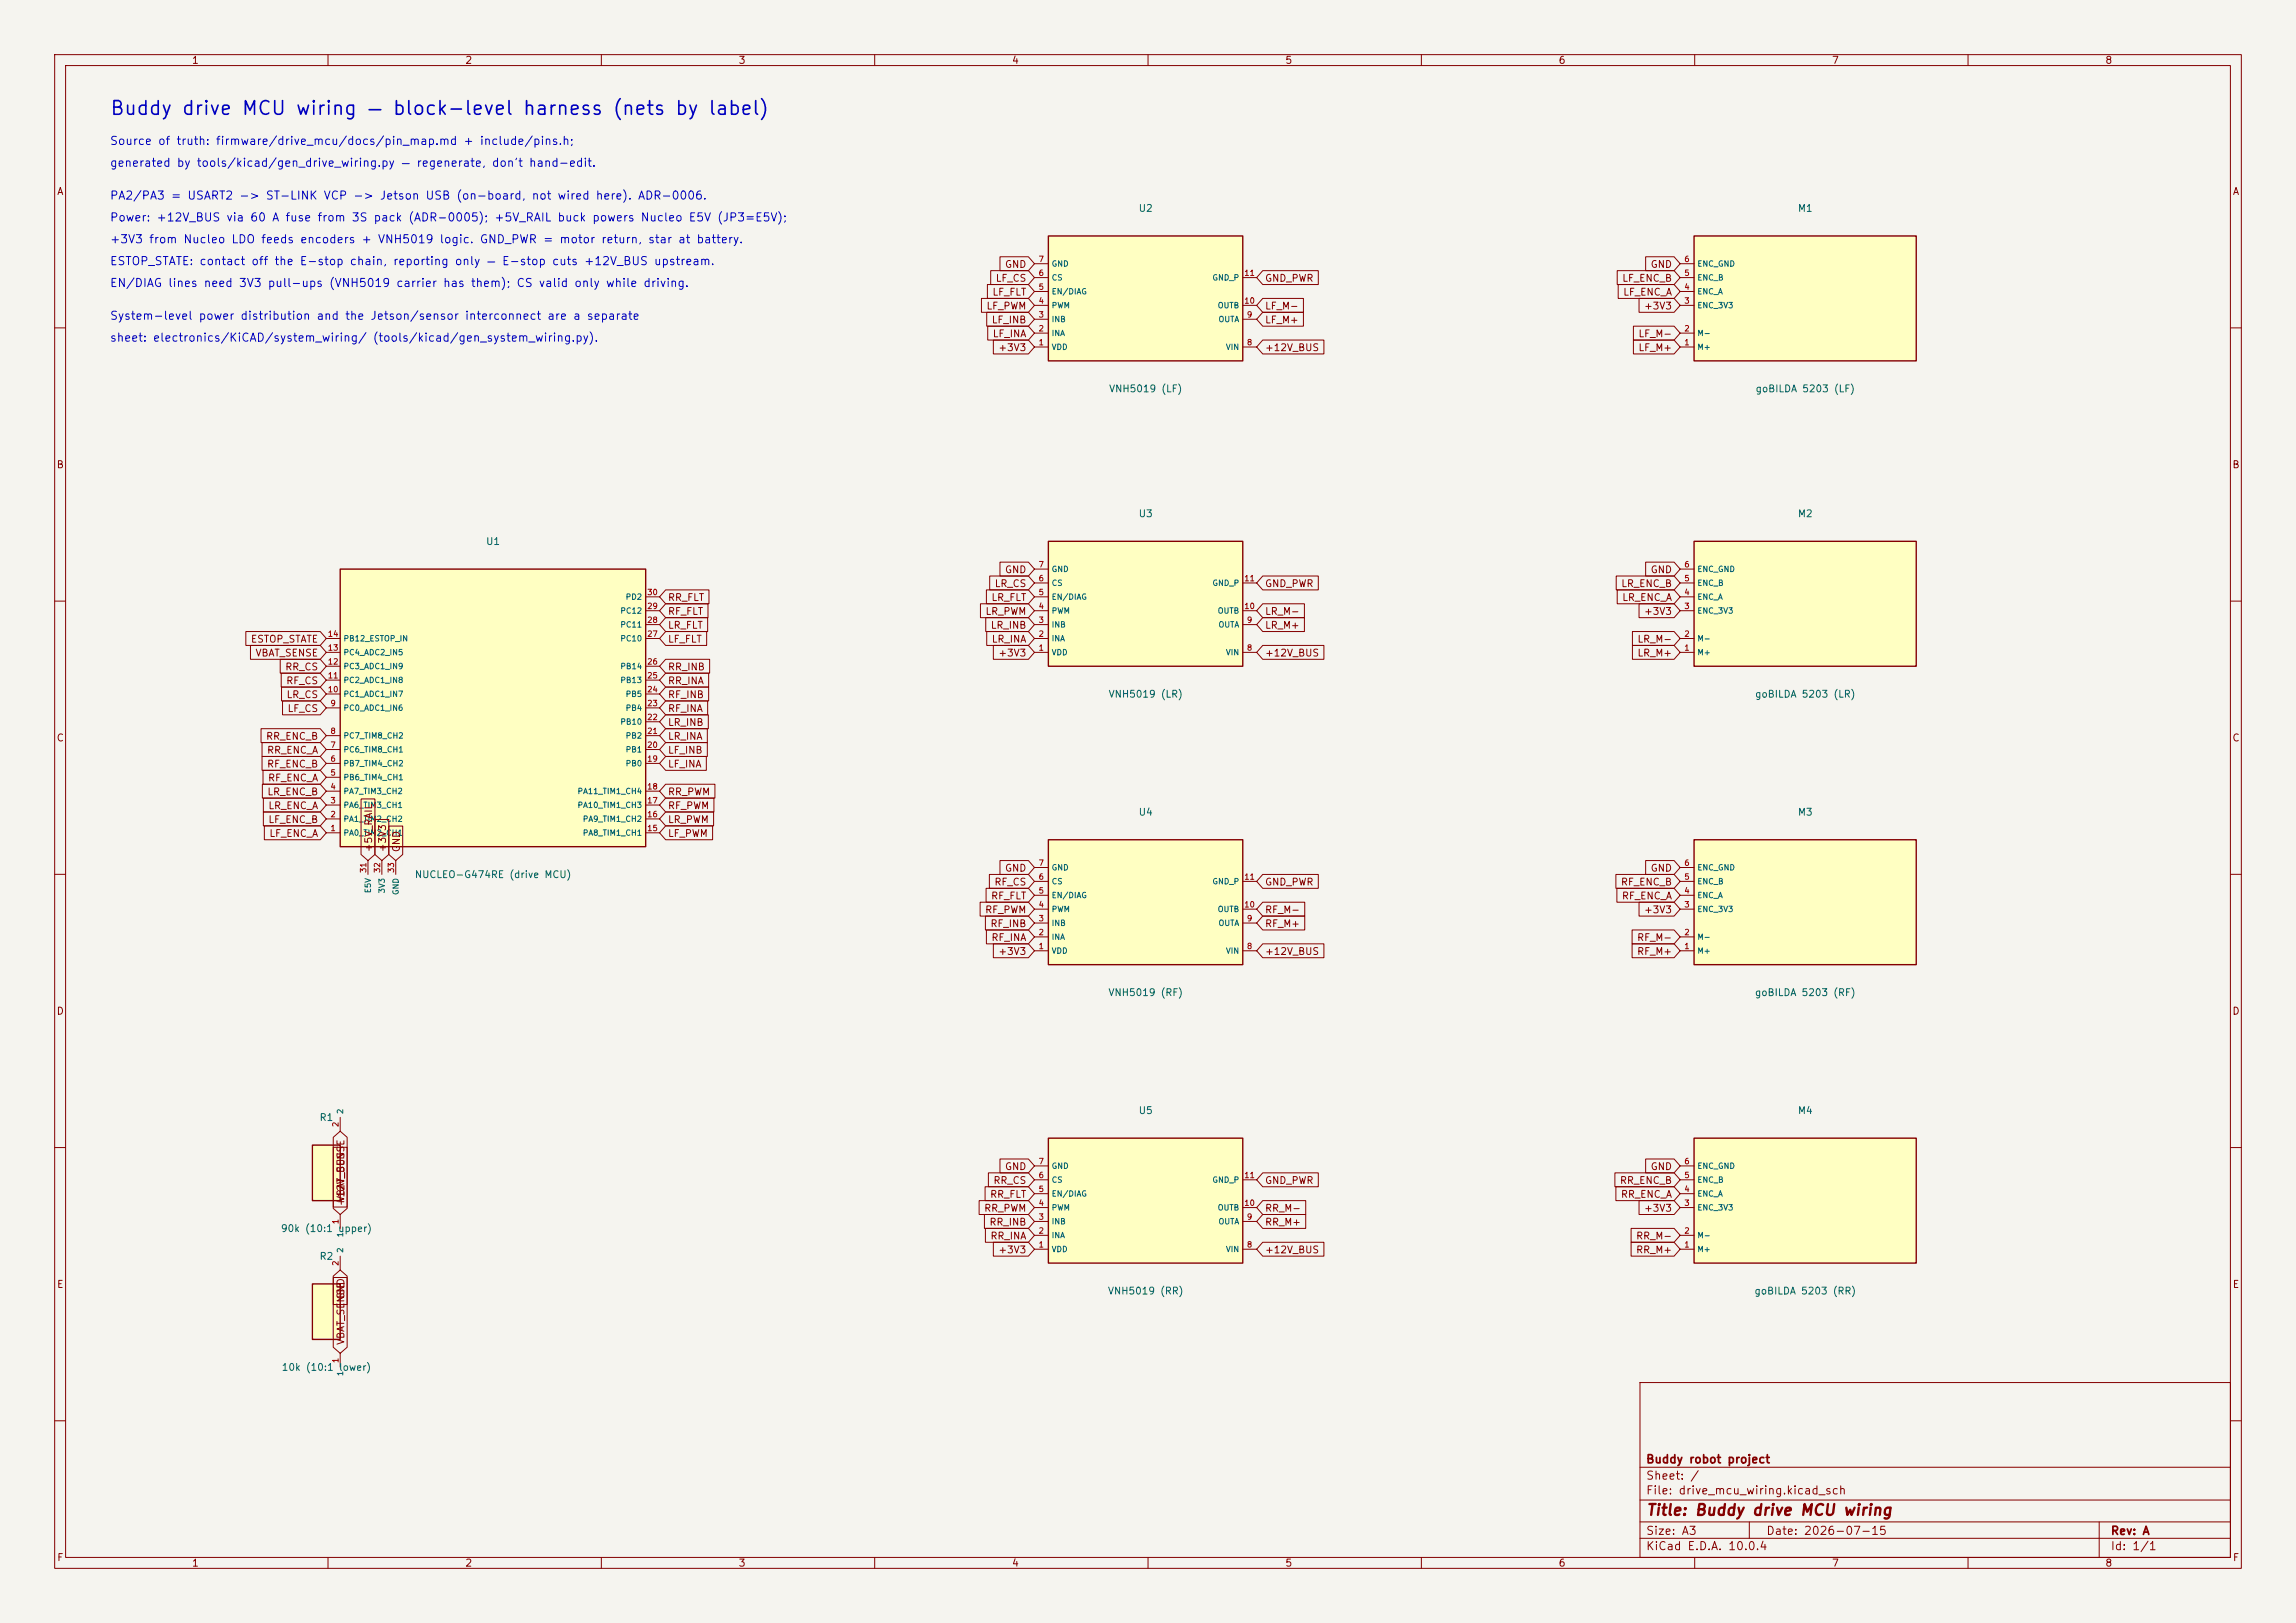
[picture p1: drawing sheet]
<svg xmlns="http://www.w3.org/2000/svg" width="420mm" height="297mm" viewBox="0 0 420 297" stroke-linecap="round" stroke-linejoin="round" font-family="sans-serif">
<defs><g id="words">
<text font-size="2.5" fill="#0000c2" x="20" y="21.7">Buddy drive MCU wiring — block-level harness (nets by label)</text>
<text font-size="2" fill="#840000" x="301" y="277.8">Title: Buddy drive MCU wiring</text>
<g font-size="1.5" fill="#0000c2">
<text x="20" y="26.9">Source of truth: firmware/drive_mcu/docs/pin_map.md + include/pins.h;</text>
<text x="20" y="30.9">generated by tools/kicad/gen_drive_wiring.py — regenerate, don't hand-edit.</text>
<text x="20" y="40.9">Power: +12V_BUS via 60 A fuse from 3S pack (ADR-0005); +5V_RAIL buck powers Nucleo E5V (JP3=E5V);</text>
<text x="20" y="36.9">PA2/PA3 = USART2 -&gt; ST-LINK VCP -&gt; Jetson USB (on-board, not wired here). ADR-0006.</text>
<text x="20" y="44.9">+3V3 from Nucleo LDO feeds encoders + VNH5019 logic. GND_PWR = motor return, star at battery.</text>
<text x="20" y="52.9">EN/DIAG lines need 3V3 pull-ups (VNH5019 carrier has them); CS valid only while driving.</text>
<text x="20" y="48.9">ESTOP_STATE: contact off the E-stop chain, reporting only — E-stop cuts +12V_BUS upstream.</text>
<text x="20" y="58.9">System-level power distribution and the Jetson/sensor interconnect are a separate</text>
<text x="20" y="62.9">sheet: electronics/KiCAD/system_wiring/ (tools/kicad/gen_system_wiring.py).</text>
</g>
<g font-size="1.5" fill="#840000">
<text x="301" y="268.1">Buddy robot project</text>
<text x="301" y="273.8">File: drive_mcu_wiring.kicad_sch</text>
<text x="301" y="271.1">Sheet: /</text>
<text x="301" y="281.2">Size: A3</text>
<text x="323" y="281.2">Date: 2026-07-15</text>
<text x="386" y="281.2">Rev: A</text>
<text x="301" y="284">KiCad E.D.A. 10.0.4</text>
<text x="386" y="284">Id: 1/1</text>
</g>
<g font-size="1.3" fill="#840000">
<text x="35" y="12">1</text>
<text x="85" y="12">2</text>
<text x="135" y="12">3</text>
<text x="185" y="12">4</text>
<text x="235" y="12">5</text>
<text x="285" y="12">6</text>
<text x="335" y="12">7</text>
<text x="385" y="12">8</text>
<text x="10.3" y="36">A</text>
<text x="408.3" y="36">A</text>
<text x="182" y="51.9">LF_CS</text>
<text x="183.7" y="49.3">GND</text>
<text x="231.3" y="51.9">GND_PWR</text>
<text x="296.6" y="51.9">LF_ENC_B</text>
<text x="301.8" y="49.3">GND</text>
<text x="180.3" y="56.9">LF_PWM</text>
<text x="181.3" y="59.5">LF_INB</text>
<text x="181.4" y="54.4">LF_FLT</text>
<text x="231.3" y="56.9">LF_M-</text>
<text x="231.3" y="59.5">LF_M+</text>
<text x="296.8" y="54.4">LF_ENC_A</text>
<text x="300.6" y="56.9">+3V3</text>
<text x="181.5" y="62">LF_INA</text>
<text x="182.5" y="64.6">+3V3</text>
<text x="231.3" y="64.6">+12V_BUS</text>
<text x="299.6" y="62">LF_M-</text>
<text x="299.6" y="64.6">LF_M+</text>
<text x="10.3" y="86">B</text>
<text x="408.2" y="86">B</text>
<text x="181.9" y="107.7">LR_CS</text>
<text x="183.7" y="105.2">GND</text>
<text x="231.3" y="107.7">GND_PWR</text>
<text x="296.5" y="107.7">LR_ENC_B</text>
<text x="301.8" y="105.2">GND</text>
<text x="122.1" y="112.8">RF_FLT</text>
<text x="122.1" y="110.3">RR_FLT</text>
<text x="180.2" y="112.8">LR_PWM</text>
<text x="181.2" y="110.3">LR_FLT</text>
<text x="231.3" y="112.8">LR_M-</text>
<text x="296.6" y="110.3">LR_ENC_A</text>
<text x="300.6" y="112.8">+3V3</text>
<text x="45.8" y="117.9">ESTOP_STATE</text>
<text x="122.1" y="115.4">LR_FLT</text>
<text x="122.1" y="117.9">LF_FLT</text>
<text x="181.1" y="115.4">LR_INB</text>
<text x="181.3" y="117.9">LR_INA</text>
<text x="231.3" y="115.4">LR_M+</text>
<text x="299.4" y="117.9">LR_M-</text>
<text x="46.6" y="120.4">VBAT_SENSE</text>
<text x="52.1" y="123">RR_CS</text>
<text x="52.3" y="125.5">RF_CS</text>
<text x="122.1" y="125.5">RR_INA</text>
<text x="122.1" y="123">RR_INB</text>
<text x="182.5" y="120.4">+3V3</text>
<text x="231.3" y="120.4">+12V_BUS</text>
<text x="299.4" y="120.4">LR_M+</text>
<text x="52.3" y="128.1">LR_CS</text>
<text x="52.5" y="130.6">LF_CS</text>
<text x="122.1" y="130.6">RF_INA</text>
<text x="122.1" y="128.1">RF_INB</text>
<text x="10.3" y="136">C</text>
<text x="48.6" y="135.7">RR_ENC_B</text>
<text x="122.1" y="133.1">LR_INB</text>
<text x="122.1" y="135.7">LR_INA</text>
<text x="408.2" y="136">C</text>
<text x="48.7" y="140.8">RF_ENC_B</text>
<text x="48.7" y="138.2">RR_ENC_A</text>
<text x="48.9" y="143.3">RF_ENC_A</text>
<text x="122.1" y="140.8">LF_INA</text>
<text x="122.1" y="138.2">LF_INB</text>
<text x="48.8" y="145.8">LR_ENC_B</text>
<text x="49" y="148.4">LR_ENC_A</text>
<text x="122.1" y="148.4">RF_PWM</text>
<text x="122.1" y="145.8">RR_PWM</text>
<text x="49" y="150.9">LF_ENC_B</text>
<text x="49.2" y="153.5">LF_ENC_A</text>
<text x="122.1" y="153.5">LF_PWM</text>
<text x="122.1" y="150.9">LR_PWM</text>
<text x="68.4" y="156.1" transform="rotate(-90 68.4 156.1)">+5V_RAIL</text>
<text x="70.9" y="156.1" transform="rotate(-90 70.9 156.1)">+3V3</text>
<text x="73.5" y="156.1" transform="rotate(-90 73.5 156.1)">GND</text>
<text x="183.7" y="159.8">GND</text>
<text x="301.8" y="159.8">GND</text>
<text x="180.1" y="167.4">RF_PWM</text>
<text x="181.2" y="164.9">RF_FLT</text>
<text x="181.8" y="162.4">RF_CS</text>
<text x="231.3" y="167.4">RF_M-</text>
<text x="231.3" y="162.4">GND_PWR</text>
<text x="296.4" y="162.4">RF_ENC_B</text>
<text x="296.6" y="164.9">RF_ENC_A</text>
<text x="300.6" y="167.4">+3V3</text>
<text x="181.1" y="170">RF_INB</text>
<text x="181.2" y="172.5">RF_INA</text>
<text x="231.3" y="170">RF_M+</text>
<text x="299.4" y="172.5">RF_M-</text>
<text x="182.5" y="175.1">+3V3</text>
<text x="231.3" y="175.1">+12V_BUS</text>
<text x="299.4" y="175.1">RF_M+</text>
<text x="10.3" y="186">D</text>
<text x="408.2" y="186">D</text>
<text x="183.7" y="214.4">GND</text>
<text x="301.8" y="214.4">GND</text>
<text x="63.3" y="220.8" transform="rotate(-90 63.3 220.8)">+12V_BUS</text>
<text x="63.3" y="220.1" transform="rotate(-90 63.3 220.1)">VBAT_SENSE</text>
<text x="181" y="219.5">RR_FLT</text>
<text x="181.6" y="217">RR_CS</text>
<text x="231.3" y="217">GND_PWR</text>
<text x="296.2" y="217">RR_ENC_B</text>
<text x="296.4" y="219.5">RR_ENC_A</text>
<text x="179.9" y="222">RR_PWM</text>
<text x="180.9" y="224.6">RR_INB</text>
<text x="181.1" y="227.1">RR_INA</text>
<text x="231.3" y="224.6">RR_M+</text>
<text x="231.3" y="222">RR_M-</text>
<text x="299.2" y="227.1">RR_M-</text>
<text x="300.6" y="222">+3V3</text>
<text x="182.5" y="229.7">+3V3</text>
<text x="231.3" y="229.7">+12V_BUS</text>
<text x="299.2" y="229.7">RR_M+</text>
<text x="10.3" y="236">E</text>
<text x="63.3" y="237.9" transform="rotate(-90 63.3 237.9)">GND</text>
<text x="408.3" y="236">E</text>
<text x="63.3" y="246.2" transform="rotate(-90 63.3 246.2)">VBAT_SENSE</text>
<text x="10.3" y="286">F</text>
<text x="35" y="287">1</text>
<text x="85" y="287">2</text>
<text x="135" y="287">3</text>
<text x="185" y="287">4</text>
<text x="235" y="287">5</text>
<text x="285" y="287">6</text>
<text x="335" y="287">7</text>
<text x="385" y="287">8</text>
<text x="408.3" y="286">F</text>
</g>
<g font-size="1.3" fill="#006464">
<text x="208.2" y="39.1">U2</text>
<text x="328.8" y="39.1">M1</text>
<text x="202.8" y="72.1">VNH5019 (LF)</text>
<text x="321" y="72.1">goBILDA 5203 (LF)</text>
<text x="208.2" y="95">U3</text>
<text x="328.8" y="95">M2</text>
<text x="88.8" y="100">U1</text>
<text x="202.7" y="128">VNH5019 (LR)</text>
<text x="320.9" y="128">goBILDA 5203 (LR)</text>
<text x="208.2" y="149.6">U4</text>
<text x="328.8" y="149.6">M3</text>
<text x="75.8" y="161">NUCLEO-G474RE (drive MCU)</text>
<text x="202.6" y="182.6">VNH5019 (RF)</text>
<text x="320.9" y="182.6">goBILDA 5203 (RF)</text>
<text x="58.3" y="205.4">R1</text>
<text x="208.2" y="204.2">U5</text>
<text x="328.8" y="204.2">M4</text>
<text x="51.3" y="225.8">90k (10:1 upper)</text>
<text x="58.3" y="230.8">R2</text>
<text x="202.6" y="237.2">VNH5019 (RR)</text>
<text x="320.8" y="237.2">goBILDA 5203 (RR)</text>
<text x="51.4" y="251.2">10k (10:1 lower)</text>
</g>
<g font-size="1" fill="#a90000">
<text x="189.9" y="53.3">5</text>
<text x="189.9" y="50.7">6</text>
<text x="189.9" y="48.2">7</text>
<text x="227.5" y="50.7">11</text>
<text x="308" y="53.3">4</text>
<text x="308" y="50.7">5</text>
<text x="308" y="48.2">6</text>
<text x="189.9" y="58.3">3</text>
<text x="189.9" y="55.8">4</text>
<text x="227.5" y="55.8">10</text>
<text x="228" y="58.3">9</text>
<text x="308" y="55.8">3</text>
<text x="189.9" y="63.4">1</text>
<text x="189.9" y="60.9">2</text>
<text x="228" y="63.4">8</text>
<text x="308" y="63.4">1</text>
<text x="308" y="60.9">2</text>
<text x="189.9" y="106.6">6</text>
<text x="189.9" y="104.1">7</text>
<text x="227.5" y="106.6">11</text>
<text x="308" y="106.6">5</text>
<text x="308" y="104.1">6</text>
<text x="118.3" y="111.7">29</text>
<text x="118.3" y="109.1">30</text>
<text x="189.9" y="111.7">4</text>
<text x="189.9" y="109.1">5</text>
<text x="227.5" y="111.7">10</text>
<text x="308" y="111.7">3</text>
<text x="308" y="109.1">4</text>
<text x="59.9" y="119.3">13</text>
<text x="59.9" y="116.8">14</text>
<text x="118.3" y="116.8">27</text>
<text x="118.3" y="114.2">28</text>
<text x="189.9" y="119.3">1</text>
<text x="189.9" y="116.8">2</text>
<text x="189.9" y="114.2">3</text>
<text x="228" y="119.3">8</text>
<text x="228" y="114.2">9</text>
<text x="308" y="119.3">1</text>
<text x="308" y="116.8">2</text>
<text x="59.9" y="124.4">11</text>
<text x="59.9" y="121.8">12</text>
<text x="118.3" y="124.4">25</text>
<text x="118.3" y="121.8">26</text>
<text x="59.9" y="126.9">10</text>
<text x="60.3" y="129.5">9</text>
<text x="118.3" y="129.5">23</text>
<text x="118.3" y="126.9">24</text>
<text x="60.3" y="137.1">7</text>
<text x="60.3" y="134.5">8</text>
<text x="118.3" y="137.1">20</text>
<text x="118.3" y="134.5">21</text>
<text x="118.3" y="132">22</text>
<text x="60.3" y="142.2">5</text>
<text x="60.3" y="139.6">6</text>
<text x="118.3" y="139.6">19</text>
<text x="60.3" y="149.8">2</text>
<text x="60.3" y="147.2">3</text>
<text x="60.3" y="144.7">4</text>
<text x="118.3" y="149.8">16</text>
<text x="118.3" y="147.2">17</text>
<text x="118.3" y="144.7">18</text>
<text x="60.3" y="152.3">1</text>
<text x="118.3" y="152.3">15</text>
<text x="67.2" y="159.8" transform="rotate(-90 67.2 159.8)">31</text>
<text x="69.8" y="159.8" transform="rotate(-90 69.8 159.8)">32</text>
<text x="72.3" y="159.8" transform="rotate(-90 72.3 159.8)">33</text>
<text x="189.9" y="161.2">6</text>
<text x="189.9" y="158.7">7</text>
<text x="227.5" y="161.2">11</text>
<text x="308" y="161.2">5</text>
<text x="308" y="158.7">6</text>
<text x="189.9" y="166.3">4</text>
<text x="189.9" y="163.8">5</text>
<text x="227.5" y="166.3">10</text>
<text x="308" y="166.3">3</text>
<text x="308" y="163.8">4</text>
<text x="189.9" y="173.9">1</text>
<text x="189.9" y="171.4">2</text>
<text x="189.9" y="168.8">3</text>
<text x="228" y="173.9">8</text>
<text x="228" y="168.8">9</text>
<text x="308" y="173.9">1</text>
<text x="308" y="171.4">2</text>
<text x="62.2" y="206.4" transform="rotate(-90 62.2 206.4)">2</text>
<text x="189.9" y="215.8">6</text>
<text x="189.9" y="213.3">7</text>
<text x="227.5" y="215.8">11</text>
<text x="308" y="215.8">5</text>
<text x="308" y="213.3">6</text>
<text x="189.9" y="220.9">4</text>
<text x="189.9" y="218.4">5</text>
<text x="227.5" y="220.9">10</text>
<text x="308" y="220.9">3</text>
<text x="308" y="218.4">4</text>
<text x="62.2" y="224.1" transform="rotate(-90 62.2 224.1)">1</text>
<text x="189.9" y="226">2</text>
<text x="189.9" y="223.4">3</text>
<text x="228" y="223.4">9</text>
<text x="308" y="226">2</text>
<text x="62.2" y="231.8" transform="rotate(-90 62.2 231.8)">2</text>
<text x="189.9" y="228.5">1</text>
<text x="228" y="228.5">8</text>
<text x="308" y="228.5">1</text>
<text x="62.2" y="249.5" transform="rotate(-90 62.2 249.5)">1</text>
</g>
<g font-size="1" fill="#006464">
<text x="192.3" y="51.6">CS</text>
<text x="192.3" y="49">GND</text>
<text x="221.7" y="51.6">GND_P</text>
<text x="310.4" y="51.6">ENC_B</text>
<text x="310.4" y="49">ENC_GND</text>
<text x="192.3" y="59.2">INB</text>
<text x="192.3" y="56.7">PWM</text>
<text x="192.3" y="54.1">EN/DIAG</text>
<text x="222.6" y="56.7">OUTB</text>
<text x="222.8" y="59.2">OUTA</text>
<text x="310.4" y="56.7">ENC_3V3</text>
<text x="310.4" y="54.1">ENC_A</text>
<text x="192.3" y="64.3">VDD</text>
<text x="192.3" y="61.7">INA</text>
<text x="224.1" y="64.3">VIN</text>
<text x="310.4" y="64.3">M+</text>
<text x="310.4" y="61.7">M-</text>
<text x="192.3" y="107.5">CS</text>
<text x="192.3" y="104.9">GND</text>
<text x="221.7" y="107.5">GND_P</text>
<text x="310.4" y="107.5">ENC_B</text>
<text x="310.4" y="104.9">ENC_GND</text>
<text x="113.4" y="112.5">PC12</text>
<text x="114.3" y="110">PD2</text>
<text x="192.3" y="112.5">PWM</text>
<text x="192.3" y="110">EN/DIAG</text>
<text x="222.6" y="112.5">OUTB</text>
<text x="310.4" y="112.5">ENC_3V3</text>
<text x="310.4" y="110">ENC_A</text>
<text x="62.7" y="117.6">PB12_ESTOP_IN</text>
<text x="113.4" y="117.6">PC10</text>
<text x="113.4" y="115.1">PC11</text>
<text x="192.3" y="117.6">INA</text>
<text x="192.3" y="115.1">INB</text>
<text x="222.8" y="115.1">OUTA</text>
<text x="310.4" y="117.6">M-</text>
<text x="62.7" y="125.2">PC2_ADC1_IN8</text>
<text x="62.7" y="122.7">PC3_ADC1_IN9</text>
<text x="62.7" y="120.2">PC4_ADC2_IN5</text>
<text x="113.4" y="125.2">PB13</text>
<text x="113.4" y="122.7">PB14</text>
<text x="192.3" y="120.2">VDD</text>
<text x="224.1" y="120.2">VIN</text>
<text x="310.4" y="120.2">M+</text>
<text x="62.7" y="130.3">PC0_ADC1_IN6</text>
<text x="62.7" y="127.8">PC1_ADC1_IN7</text>
<text x="114.3" y="130.3">PB4</text>
<text x="114.3" y="127.8">PB5</text>
<text x="62.7" y="137.9">PC6_TIM8_CH1</text>
<text x="62.7" y="135.4">PC7_TIM8_CH2</text>
<text x="113.4" y="132.9">PB10</text>
<text x="114.3" y="137.9">PB1</text>
<text x="114.3" y="135.4">PB2</text>
<text x="62.7" y="143">PB6_TIM4_CH1</text>
<text x="62.7" y="140.5">PB7_TIM4_CH2</text>
<text x="114.3" y="140.5">PB0</text>
<text x="62.7" y="148.1">PA6_TIM3_CH1</text>
<text x="62.7" y="145.6">PA7_TIM3_CH2</text>
<text x="105.5" y="148.1">PA10_TIM1_CH3</text>
<text x="105.5" y="145.6">PA11_TIM1_CH4</text>
<text x="62.7" y="153.2">PA0_TIM2_CH1</text>
<text x="62.7" y="150.6">PA1_TIM2_CH2</text>
<text x="106.5" y="153.2">PA8_TIM1_CH1</text>
<text x="106.5" y="150.6">PA9_TIM1_CH2</text>
<text x="192.3" y="159.5">GND</text>
<text x="310.4" y="159.5">ENC_GND</text>
<text x="68.1" y="163.5" transform="rotate(-90 68.1 163.5)">E5V</text>
<text x="70.6" y="163.6" transform="rotate(-90 70.6 163.6)">3V3</text>
<text x="73.2" y="163.9" transform="rotate(-90 73.2 163.9)">GND</text>
<text x="192.3" y="167.1">PWM</text>
<text x="192.3" y="164.6">EN/DIAG</text>
<text x="192.3" y="162.1">CS</text>
<text x="221.7" y="162.1">GND_P</text>
<text x="222.6" y="167.1">OUTB</text>
<text x="310.4" y="167.1">ENC_3V3</text>
<text x="310.4" y="164.6">ENC_A</text>
<text x="310.4" y="162.1">ENC_B</text>
<text x="192.3" y="172.2">INA</text>
<text x="192.3" y="169.7">INB</text>
<text x="222.8" y="169.7">OUTA</text>
<text x="310.4" y="172.2">M-</text>
<text x="192.3" y="174.8">VDD</text>
<text x="224.1" y="174.8">VIN</text>
<text x="310.4" y="174.8">M+</text>
<text x="63" y="204" transform="rotate(-90 63 204)">2</text>
<text x="192.3" y="214.1">GND</text>
<text x="310.4" y="214.1">ENC_GND</text>
<text x="192.3" y="221.8">PWM</text>
<text x="192.3" y="219.2">EN/DIAG</text>
<text x="192.3" y="216.7">CS</text>
<text x="221.7" y="216.7">GND_P</text>
<text x="222.6" y="221.8">OUTB</text>
<text x="310.4" y="221.8">ENC_3V3</text>
<text x="310.4" y="219.2">ENC_A</text>
<text x="310.4" y="216.7">ENC_B</text>
<text x="63" y="226.5" transform="rotate(-90 63 226.5)">1</text>
<text x="192.3" y="226.8">INA</text>
<text x="192.3" y="224.3">INB</text>
<text x="222.8" y="224.3">OUTA</text>
<text x="310.4" y="226.8">M-</text>
<text x="63" y="229.4" transform="rotate(-90 63 229.4)">2</text>
<text x="192.3" y="229.4">VDD</text>
<text x="224.1" y="229.4">VIN</text>
<text x="310.4" y="229.4">M+</text>
<text x="63" y="251.9" transform="rotate(-90 63 251.9)">1</text>
</g>
</g></defs>
<path d="M0 0h420v297h-420z" fill="#f5f4ef" stroke="#f5f4ef" stroke-width=".18"/>
<g fill="none" stroke="#840000" stroke-width=".18">
<path d="M10 10h400v277h-400zM12 12h396v273h-396zM60 10v2M110 10v2M160 10v2M210 10v2M260 10v2M310 10v2M360 10v2M10 60h2M408 60h2M10 110h2"/>
<path d="M408 110h2M10 160h2M408 160h2M10 210h2M408 210h2M300 253h108v32h-108zM10 260h2M300 278.5h108M300 274.5h108M300 268.5h108M320 278.5v3M384 278.5v6.5"/>
<path d="M408 260h2M60 285v2M110 285v2M160 285v2M210 285v2M260 285v2M300 281.5h108M310 285v2M360 285v2"/>
</g>
<path d="M57.1 234.9h5.1v10.2h-5.1z" fill="#ffffc2"/>
<path d="M57.1 234.9h5.1v10.2h-5.1z" fill="none" stroke="#840000" stroke-width=".25"/>
<path d="M62.2 229.9v2.5M62.2 247.6v2.6" fill="none" stroke="#840000" stroke-width=".18"/>
<path d="M191.8 208.3h35.5v22.8h-35.5z" fill="#ffffc2"/>
<path d="M191.8 208.3h35.5v22.8h-35.5z" fill="none" stroke="#840000" stroke-width=".25"/>
<path d="M189.2 218.4h2.6M189.2 215.9h2.6M189.2 213.4h2.6M227.3 215.9h2.6M189.2 228.6h2.6M189.2 226.1h2.6M189.2 223.5h2.6M189.2 221h2.6M227.3 228.6h2.6M227.3 223.5h2.6M227.3 221h2.6" fill="none" stroke="#840000" stroke-width=".18"/>
<path d="M191.8 153.7h35.5v22.8h-35.5z" fill="#ffffc2"/>
<path d="M191.8 153.7h35.5v22.8h-35.5z" fill="none" stroke="#840000" stroke-width=".25"/>
<path d="M189.2 158.8h2.6M189.2 174h2.6M189.2 171.5h2.6M189.2 168.9h2.6M189.2 166.4h2.6M189.2 163.8h2.6M189.2 161.3h2.6M227.3 174h2.6M227.3 168.9h2.6M227.3 166.4h2.6M227.3 161.3h2.6" fill="none" stroke="#840000" stroke-width=".18"/>
<path d="M309.9 153.7h40.6v22.8h-40.6z" fill="#ffffc2"/>
<path d="M309.9 153.7h40.6v22.8h-40.6z" fill="none" stroke="#840000" stroke-width=".25"/>
<path d="M307.3 158.8h2.6M307.3 174h2.6M307.3 171.5h2.6M307.3 166.4h2.6M307.3 163.8h2.6M307.3 161.3h2.6" fill="none" stroke="#840000" stroke-width=".18"/>
<path d="M309.9 208.3h40.6v22.8h-40.6z" fill="#ffffc2"/>
<path d="M309.9 208.3h40.6v22.8h-40.6z" fill="none" stroke="#840000" stroke-width=".25"/>
<path d="M307.3 218.4h2.6M307.3 215.9h2.6M307.3 213.4h2.6M307.3 228.6h2.6M307.3 226.1h2.6M307.3 221h2.6" fill="none" stroke="#840000" stroke-width=".18"/>
<path d="M309.9 99.1h40.6v22.8h-40.6z" fill="#ffffc2"/>
<path d="M309.9 99.1h40.6v22.8h-40.6z" fill="none" stroke="#840000" stroke-width=".25"/>
<path d="M307.3 119.4h2.6M307.3 116.8h2.6M307.3 111.8h2.6M307.3 109.2h2.6M307.3 106.7h2.6M307.3 104.1h2.6" fill="none" stroke="#840000" stroke-width=".18"/>
<path d="M62.2 104.1h55.9v50.8h-55.9z" fill="#ffffc2"/>
<path d="M62.2 104.1h55.9v50.8h-55.9z" fill="none" stroke="#840000" stroke-width=".25"/>
<g fill="none" stroke="#840000" stroke-width=".18">
<path d="M59.7 119.4h2.5M59.7 116.8h2.5M118.1 116.8h2.5M118.1 114.3h2.5M118.1 111.8h2.5M118.1 109.2h2.5M59.7 139.7h2.5M59.7 137.2h2.5M59.7 134.6h2.5M59.7 129.5h2.5M59.7 127h2.5M59.7 124.5h2.5"/>
<path d="M59.7 121.9h2.5M118.1 139.7h2.5M118.1 137.2h2.5M118.1 134.6h2.5M118.1 129.5h2.5M118.1 127h2.5M118.1 124.5h2.5M118.1 121.9h2.5M118.1 132.1h2.5M59.7 152.4h2.5M59.7 149.9h2.5M59.7 147.3h2.5"/>
<path d="M59.7 144.8h2.5M59.7 142.2h2.5M67.3 157.5v2.5M69.8 157.5v2.5M72.4 157.5v2.5M118.1 152.4h2.5M118.1 149.9h2.5M118.1 147.3h2.5M118.1 144.8h2.5"/>
</g>
<path d="M191.8 99.1h35.5v22.8h-35.5z" fill="#ffffc2"/>
<path d="M191.8 99.1h35.5v22.8h-35.5z" fill="none" stroke="#840000" stroke-width=".25"/>
<path d="M189.2 119.4h2.6M189.2 116.8h2.6M189.2 114.3h2.6M189.2 111.8h2.6M189.2 109.2h2.6M189.2 106.7h2.6M189.2 104.1h2.6M227.3 119.4h2.6M227.3 114.3h2.6M227.3 111.8h2.6M227.3 106.7h2.6" fill="none" stroke="#840000" stroke-width=".18"/>
<path d="M57.1 209.6h5.1v10.1h-5.1z" fill="#ffffc2"/>
<path d="M57.1 209.6h5.1v10.1h-5.1z" fill="none" stroke="#840000" stroke-width=".25"/>
<path d="M62.2 204.5v2.5M62.2 222.2v2.6" fill="none" stroke="#840000" stroke-width=".18"/>
<path d="M309.9 43.2h40.6v22.8h-40.6z" fill="#ffffc2"/>
<path d="M309.9 43.2h40.6v22.8h-40.6z" fill="none" stroke="#840000" stroke-width=".25"/>
<path d="M307.3 55.9h2.6M307.3 53.3h2.6M307.3 50.8h2.6M307.3 48.3h2.6M307.3 63.5h2.6M307.3 61h2.6" fill="none" stroke="#840000" stroke-width=".18"/>
<path d="M191.8 43.2h35.5v22.8h-35.5z" fill="#ffffc2"/>
<path d="M191.8 43.2h35.5v22.8h-35.5z" fill="none" stroke="#840000" stroke-width=".25"/>
<g fill="none" stroke="#840000" stroke-width=".18">
<path d="M179.5 54.6h8.6l1.1 1.3-1.1 1.3h-8.6zM180.5 57.1h7.6l1.1 1.3-1.1 1.3h-7.6zM180.6 52.1h7.5l1.1 1.2-1.1 1.3h-7.5zM180.7 59.7h7.4l1.1 1.3-1.1 1.2h-7.4zM181.2 49.5h6.9l1.1 1.3-1.1 1.3h-6.9zM182.9 47h5.2l1.1 1.3-1.1 1.2h-5.2zM189.2 58.4h2.6M189.2 55.9h2.6M189.2 53.3h2.6M189.2 50.8h2.6M189.2 48.3h2.6M227.3 58.4h2.6"/>
<path d="M227.3 55.9h2.6M227.3 50.8h2.6M231 54.6h7.4v2.6h-7.4l-1.1-1.3zM231 49.5h10.1v2.6h-10.1l-1.1-1.3zM231 57.1h7.4v2.6h-7.4l-1.1-1.3zM295.8 49.5h10.4l1.1 1.3-1.1 1.3h-10.4zM296 52.1h10.2l1.1 1.2-1.1 1.3h-10.2zM298.8 59.7h7.4l1.1 1.3-1.1 1.2h-7.4zM299.8 54.6h6.4l1.1 1.3-1.1 1.3h-6.4zM301 47h5.2l1.1 1.3-1.1 1.2h-5.2zM181.7 62.2h6.4l1.1 1.3-1.1 1.3h-6.4zM189.2 63.5h2.6"/>
<path d="M189.2 61h2.6M227.3 63.5h2.6M231 62.2h11.2v2.6h-11.2l-1.1-1.3zM298.8 62.2h7.4l1.1 1.3-1.1 1.3h-7.4zM45 115.6h13.6l1.1 1.2-1.1 1.3h-13.6zM45.8 118.1h12.8l1.1 1.3-1.1 1.3h-12.8zM121.8 110.5h7.7v2.5h-7.7l-1.2-1.2zM121.8 113h7.6v2.6h-7.6l-1.2-1.3zM121.8 115.6h7.5v2.5h-7.5l-1.2-1.3zM121.8 107.9h7.9v2.6h-7.9l-1.2-1.3zM179.3 110.5h8.8l1.1 1.3-1.1 1.2h-8.8zM180.3 113h7.8l1.1 1.3-1.1 1.3h-7.8z"/>
<path d="M180.4 107.9h7.7l1.1 1.3-1.1 1.3h-7.7zM180.5 115.6h7.6l1.1 1.2-1.1 1.3h-7.6zM181 105.4h7.1l1.1 1.3-1.1 1.3h-7.1zM181.7 118.1h6.4l1.1 1.3-1.1 1.3h-6.4zM182.9 102.9h5.2l1.1 1.2-1.1 1.3h-5.2zM231 110.5h7.6v2.5h-7.6l-1.1-1.2zM231 118.1h11.2v2.6h-11.2l-1.1-1.3zM231 105.4h10.1v2.6h-10.1l-1.1-1.3zM231 113h7.6v2.6h-7.6l-1.1-1.3zM295.6 105.4h10.6l1.1 1.3-1.1 1.3h-10.6zM295.8 107.9h10.4l1.1 1.3-1.1 1.3h-10.4zM298.6 118.1h7.6l1.1 1.3-1.1 1.3h-7.6z"/>
<path d="M298.6 115.6h7.6l1.1 1.2-1.1 1.3h-7.6zM299.8 110.5h6.4l1.1 1.3-1.1 1.2h-6.4zM301 102.9h5.2l1.1 1.2-1.1 1.3h-5.2zM47.7 133.3h10.9l1.1 1.3-1.1 1.3h-10.9zM47.9 138.4h10.7l1.1 1.3-1.1 1.3h-10.7zM47.9 135.9h10.7l1.1 1.3-1.1 1.2h-10.7zM51.3 120.6h7.3l1.1 1.3-1.1 1.3h-7.3zM51.4 123.2h7.2l1.1 1.3-1.1 1.2h-7.2zM51.5 125.7h7.1l1.1 1.3-1.1 1.3h-7.1zM51.7 128.3h6.9l1.1 1.2-1.1 1.3h-6.9zM121.8 130.8h7.8v2.6h-7.8l-1.2-1.3zM121.8 138.4h7.4v2.6h-7.4l-1.2-1.3z"/>
<path d="M121.8 135.9h7.6v2.5h-7.6l-1.2-1.2zM121.8 133.3h7.6v2.6h-7.6l-1.2-1.3zM121.8 128.3h7.6v2.5h-7.6l-1.2-1.3zM121.8 125.7h7.8v2.6h-7.8l-1.2-1.3zM121.8 123.2h7.8v2.5h-7.8l-1.2-1.2zM121.8 120.6h8v2.6h-8l-1.2-1.3zM48 143.5h10.6l1.1 1.3-1.1 1.3h-10.6zM48.1 141h10.5l1.1 1.2-1.1 1.3h-10.5zM48.2 146h10.4l1.1 1.3-1.1 1.3h-10.4zM48.2 148.6h10.4l1.1 1.3-1.1 1.2h-10.4zM48.4 151.1h10.2l1.1 1.3-1.1 1.3h-10.2zM66 146.2h2.6v10.2l-1.3 1.1-1.3-1.1z"/>
<path d="M68.6 150h2.5v6.4l-1.3 1.1-1.2-1.1zM71.1 151.2h2.6v5.2l-1.3 1.1-1.3-1.1zM121.8 151.1h8.6v2.6h-8.6l-1.2-1.3zM121.8 146h8.8v2.6h-8.8l-1.2-1.3zM121.8 143.5h9v2.6h-9l-1.2-1.3zM121.8 148.6h8.7v2.5h-8.7l-1.2-1.2zM182.9 157.5h5.2l1.1 1.3-1.1 1.2h-5.2zM301 157.5h5.2l1.1 1.3-1.1 1.2h-5.2zM179.3 165.1h8.8l1.1 1.3-1.1 1.2h-8.8zM180.3 167.6h7.8l1.1 1.3-1.1 1.3h-7.8zM180.4 162.6h7.7l1.1 1.2-1.1 1.3h-7.7zM180.4 170.2h7.7l1.1 1.3-1.1 1.2h-7.7z"/>
<path d="M181 160h7.1l1.1 1.3-1.1 1.3h-7.1zM181.7 172.7h6.4l1.1 1.3-1.1 1.3h-6.4zM231 165.1h7.7v2.5h-7.7l-1.1-1.2zM231 172.7h11.2v2.6h-11.2l-1.1-1.3zM231 160h10.1v2.6h-10.1l-1.1-1.3zM231 167.6h7.7v2.6h-7.7l-1.1-1.3zM295.6 160h10.6l1.1 1.3-1.1 1.3h-10.6zM295.8 162.6h10.4l1.1 1.2-1.1 1.3h-10.4zM298.5 172.7h7.7l1.1 1.3-1.1 1.3h-7.7zM298.5 170.2h7.7l1.1 1.3-1.1 1.2h-7.7zM299.8 165.1h6.4l1.1 1.3-1.1 1.2h-6.4zM61 209.9h2.5v11.2l-1.3 1.1-1.2-1.1z"/>
<path d="M61 208.1l1.2-1.1 1.3 1.1v12.8h-2.5zM179.1 219.7h9l1.1 1.3-1.1 1.3h-9zM180.2 217.2h7.9l1.1 1.2-1.1 1.3h-7.9zM180.8 214.6h7.3l1.1 1.3-1.1 1.3h-7.3zM182.9 212.1h5.2l1.1 1.3-1.1 1.2h-5.2zM231 214.6h10.1v2.6h-10.1l-1.1-1.3zM231 219.7h7.8v2.6h-7.8l-1.1-1.3zM295.4 214.6h10.8l1.1 1.3-1.1 1.3h-10.8zM295.6 217.2h10.6l1.1 1.2-1.1 1.3h-10.6zM299.8 219.7h6.4l1.1 1.3-1.1 1.3h-6.4zM301 212.1h5.2l1.1 1.3-1.1 1.2h-5.2zM61 233.8h2.5v12.7l-1.3 1.1-1.2-1.1z"/>
<path d="M61 233.5l1.2-1.1 1.3 1.1v5.2h-2.5zM180.1 222.2h8l1.1 1.3-1.1 1.3h-8zM180.3 224.8h7.8l1.1 1.3-1.1 1.2h-7.8zM181.7 227.3h6.4l1.1 1.3-1.1 1.3h-6.4zM231 227.3h11.2v2.6h-11.2l-1.1-1.3zM231 222.2h7.8v2.6h-7.8l-1.1-1.3zM298.4 227.3h7.8l1.1 1.3-1.1 1.3h-7.8zM298.4 224.8h7.8l1.1 1.3-1.1 1.2h-7.8z"/>
</g>
<use href="#words"/>
</svg>
